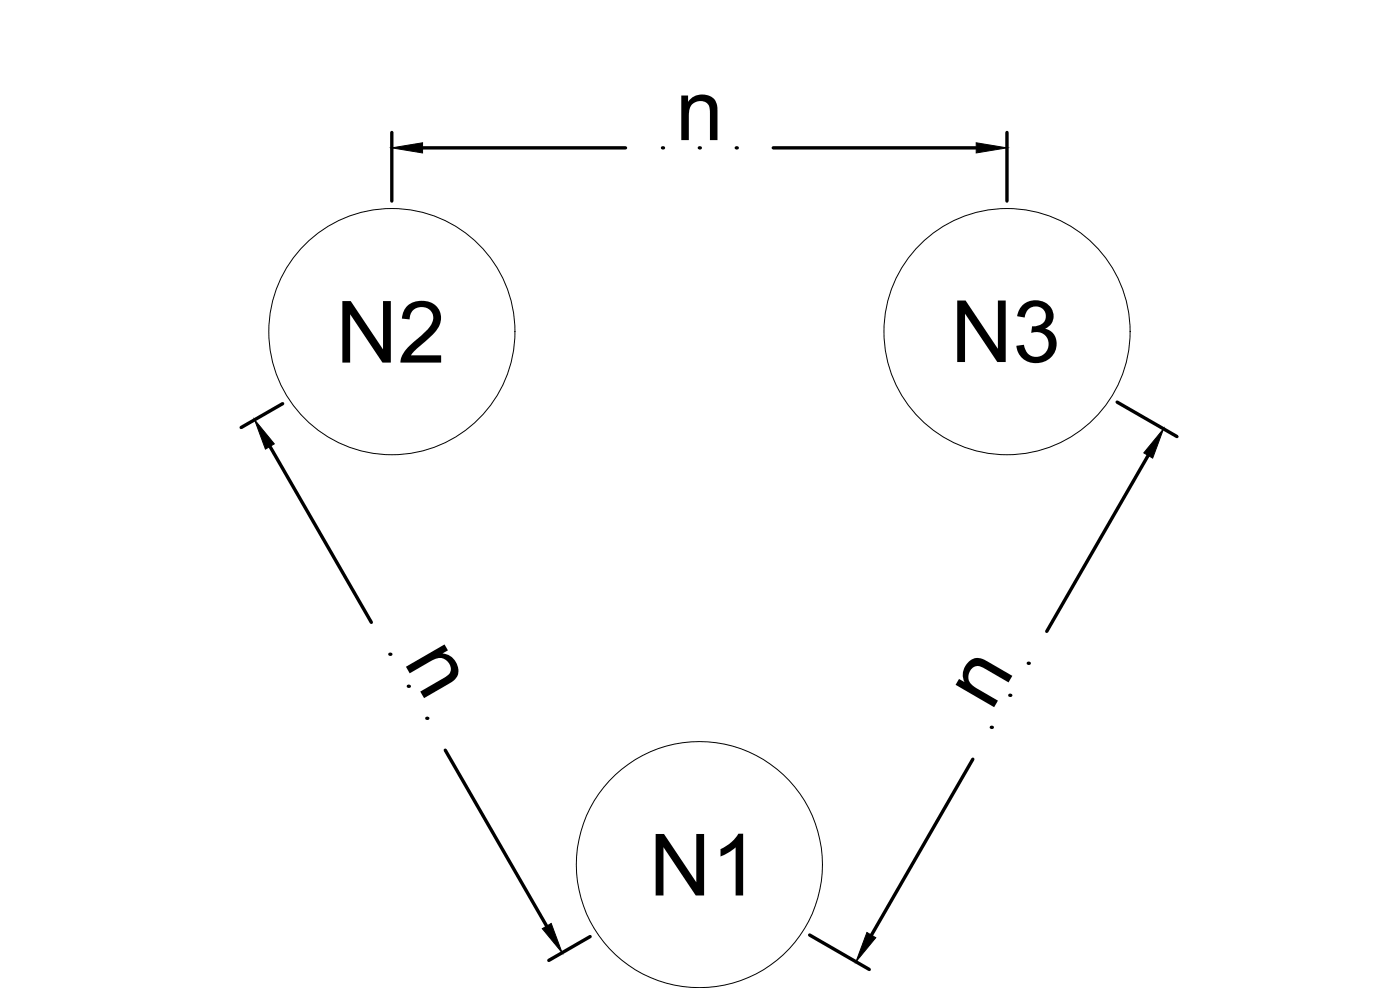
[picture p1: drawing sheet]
<svg xmlns="http://www.w3.org/2000/svg" width="420mm" height="297mm" viewBox="0 0 420 297" stroke-linecap="round" stroke-linejoin="round" font-family="sans-serif">
<defs><g id="words">
<g font-size="25.8">
<text x="202.8" y="42">n</text>
<text x="100.8" y="108.8">N2</text>
<text x="285.3" y="108.6">N3</text>
<text x="121" y="198.6" transform="rotate(60 121 198.6)">n</text>
<text x="297.5" y="213.7" transform="rotate(-60 297.5 213.7)">n</text>
<text x="194.8" y="268.7">N1</text>
</g>
</g></defs>
<!-- layer: 0 -->
<g fill="none" stroke="#000" stroke-width=".3">
<circle cx="117.6" cy="99.5" r="36.9"/>
<circle cx="302.2" cy="99.5" r="36.9"/>
<circle cx="209.9" cy="259.4" r="36.9"/>
</g>
<path d="M117.6 39.8v20.5M302.2 39.8v20.5M126.8 44.4h60.9M232.1 44.4h60.9M81 133.9l30.4 52.8M84.8 121.1l-12.4 7.2M335.3 120.7l17.9 10.3M344.6 136.7l-30.5 52.7M133.6 225.1l30.5 52.8M292 227.8l-30.5 52.8M177.1 281l-12.4 7.2M243 280.5l17.9 10.4" fill="none" stroke="#000" stroke-width="1"/>
<g fill="#000">
<circle cx="198.8" cy="44.4" r=".51"/>
<circle cx="209.9" cy="44.4" r=".51"/>
<circle cx="221" cy="44.4" r=".51"/>
<circle cx="117" cy="196.3" r=".51"/>
<circle cx="308.6" cy="199" r=".51"/>
<circle cx="122.5" cy="205.9" r=".51"/>
<circle cx="128.1" cy="215.5" r=".51"/>
<circle cx="297.5" cy="218.2" r=".51"/>
<circle cx="303.1" cy="208.6" r=".51"/>
</g>
<path d="M117.6 44.4l9.2-1.6v3.1zM293 42.8l9.2 1.6-9.2 1.5zM76.4 125.9l5.9 7.3-2.6 1.5zM349.2 128.7l-3.3 8.8-2.6-1.6zM162.8 278.6l2.6-1.5 3.3 8.7zM260.2 279.8l2.6 1.5-5.9 7.2z" fill="#000" stroke="#000" stroke-width=".3"/>
<use href="#words"/>
</svg>
